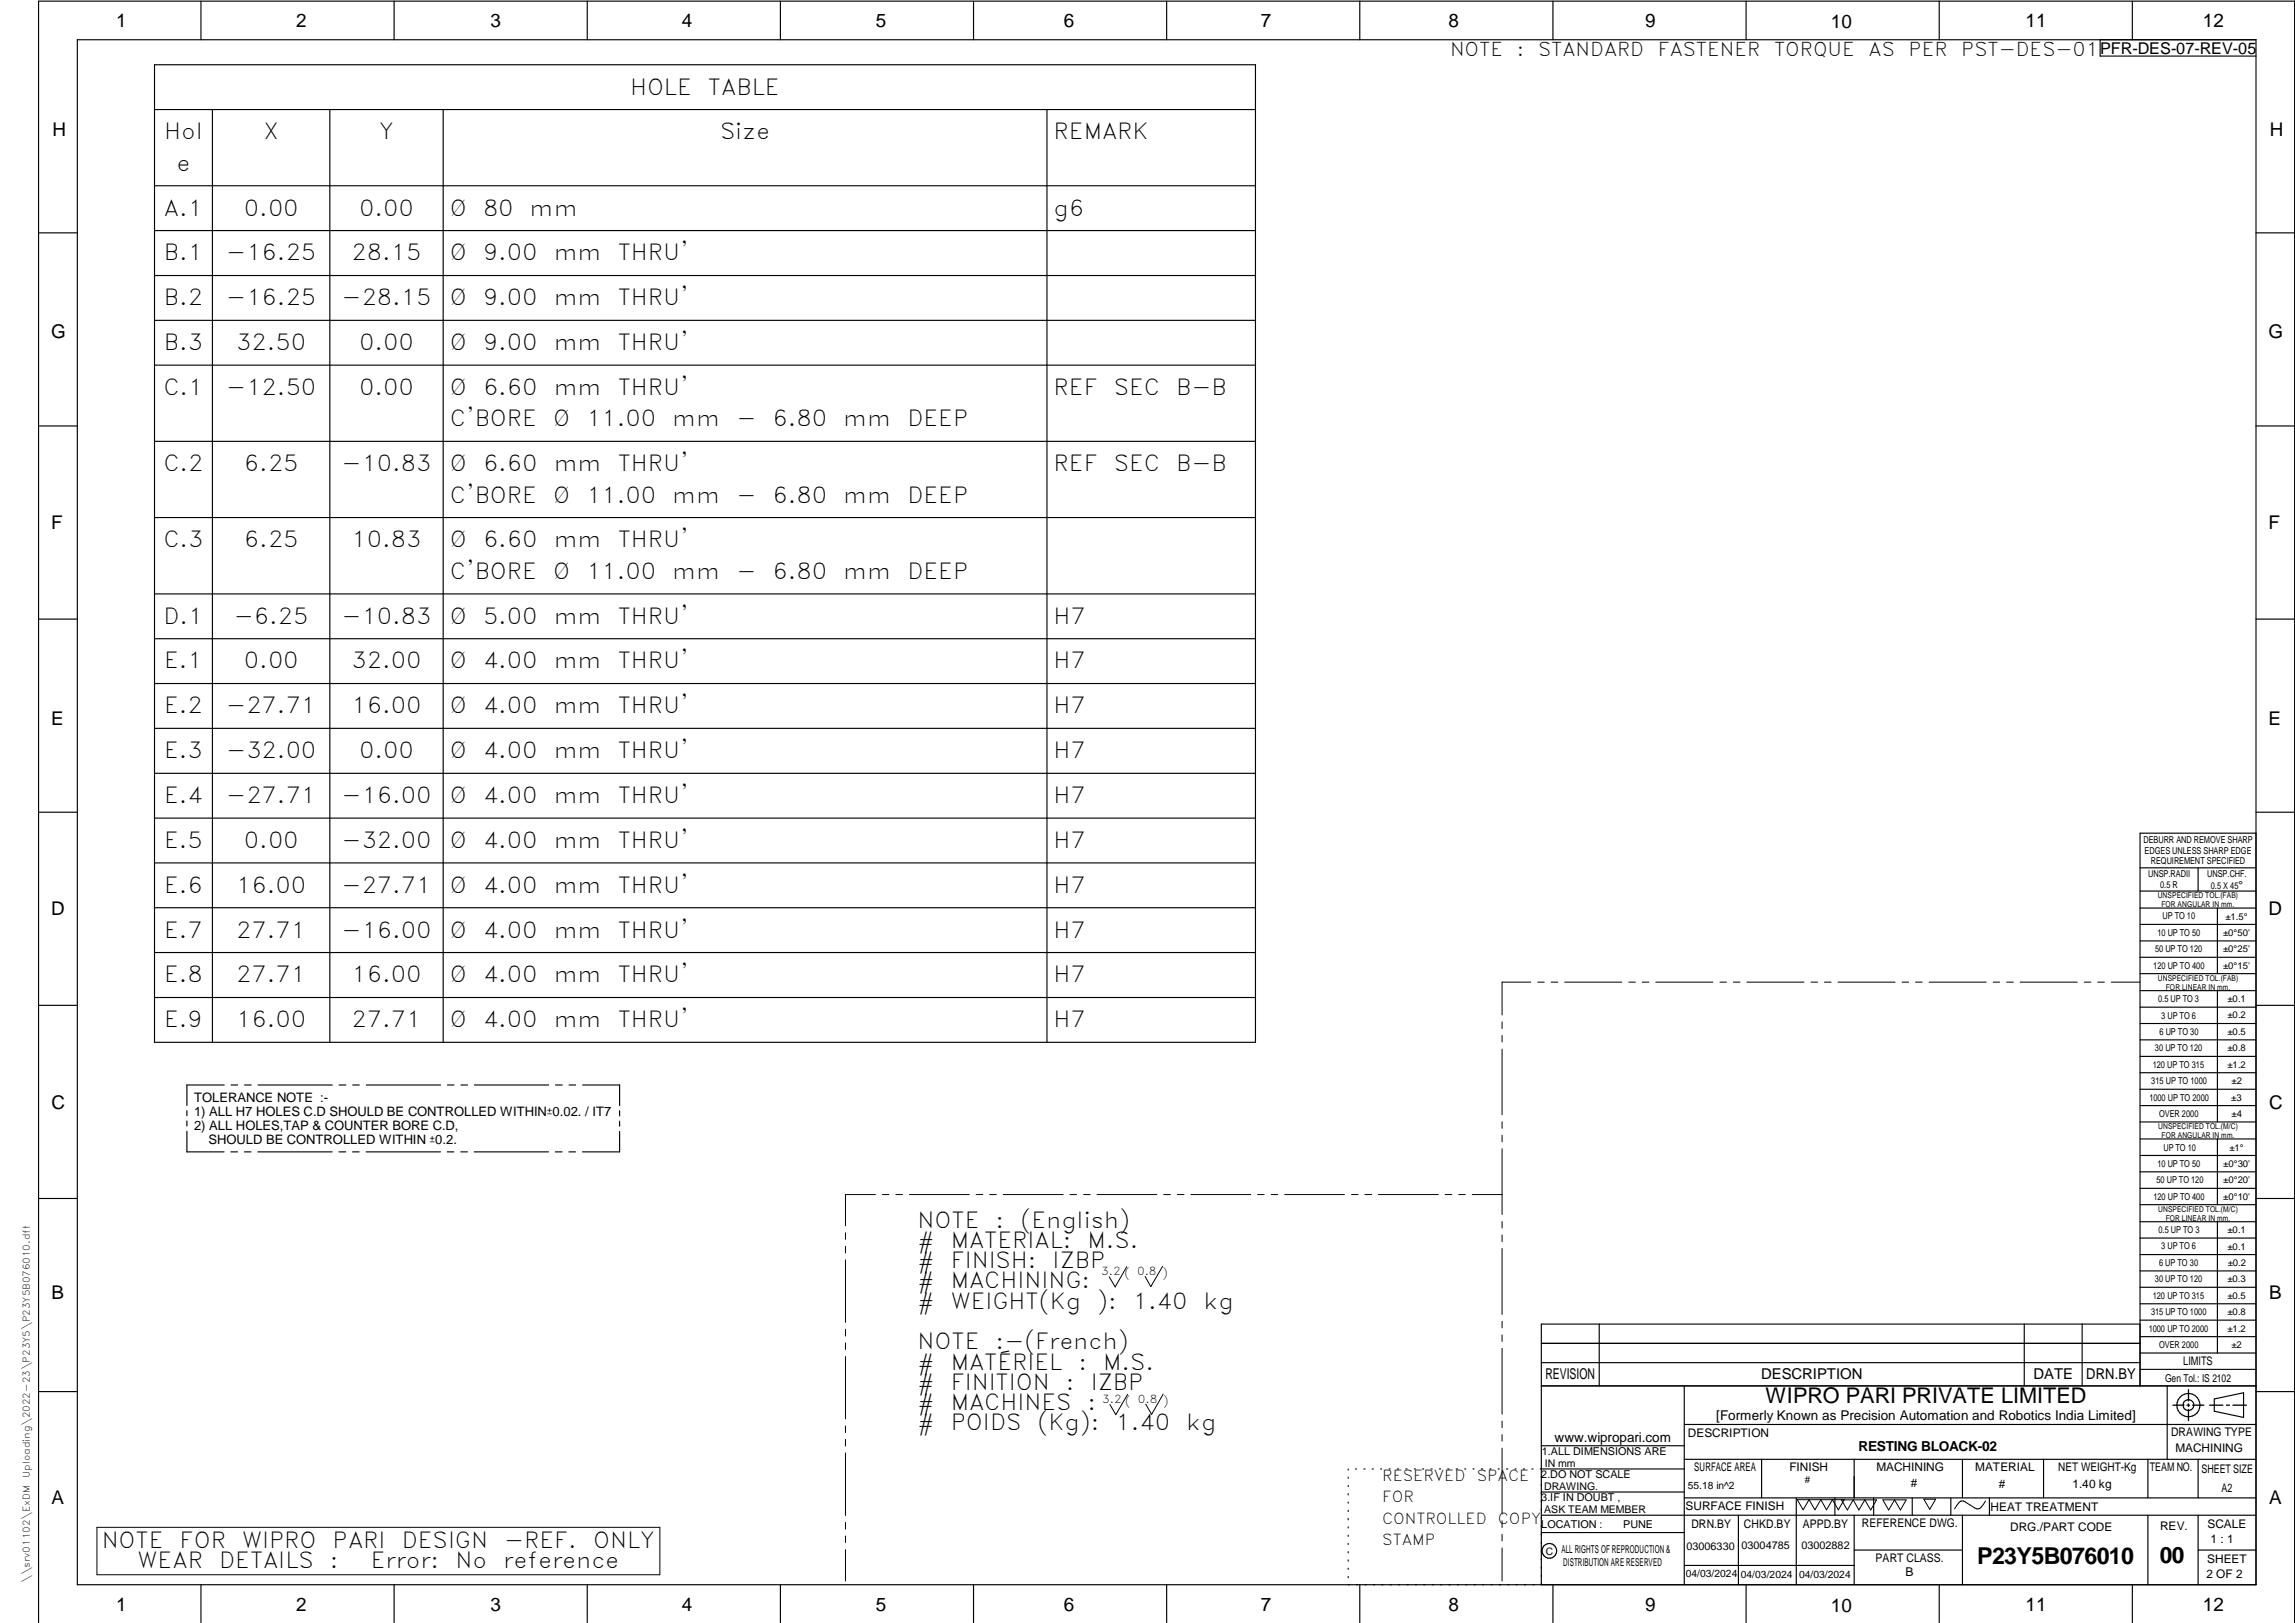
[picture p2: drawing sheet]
<svg xmlns="http://www.w3.org/2000/svg" width="594mm" height="420mm" viewBox="0 0 594 420" stroke-linecap="round" stroke-linejoin="round" font-family="sans-serif">
<defs><g id="words">
<text font-size="6" x="511.8" y="404.8">P23Y5B076010</text>
<text font-size="5.9" x="559.1" y="404.7">00</text>
<g font-size="5.7">
<text x="163.1" y="24.5">HOLE</text>
<text x="183.3" y="24.5">TABLE</text>
<text x="42.5" y="36.1">Hol</text>
<text x="68.2" y="36.1">X</text>
<text x="98.1" y="36.1">Y</text>
<text x="186.4" y="36.1">Size</text>
<text x="272.7" y="36.1">REMARK</text>
<text x="45.7" y="44.2">e</text>
<text x="42.4" y="55.8">A.1</text>
<text x="63.2" y="55.8">0.00</text>
<text x="93" y="55.8">0.00</text>
<text x="116.5" y="55.8">Ø</text>
<text x="125" y="55.8">80</text>
<text x="137.1" y="55.8">mm</text>
<text x="272.7" y="55.8">g6</text>
<text x="42.4" y="67.4">B.1</text>
<text x="58.6" y="67.4">-16.25</text>
<text x="91" y="67.4">28.15</text>
<text x="116.5" y="67.4">Ø</text>
<text x="125" y="67.4">9.00</text>
<text x="143.3" y="67.4">mm</text>
<text x="159.9" y="67.4">THRU'</text>
<text x="42.4" y="79">B.2</text>
<text x="58.6" y="79">-16.25</text>
<text x="88.4" y="79">-28.15</text>
<text x="116.5" y="79">Ø</text>
<text x="125" y="79">9.00</text>
<text x="143.3" y="79">mm</text>
<text x="159.9" y="79">THRU'</text>
<text x="42.4" y="90.6">B.3</text>
<text x="61.2" y="90.6">32.50</text>
<text x="93" y="90.6">0.00</text>
<text x="116.5" y="90.6">Ø</text>
<text x="125" y="90.6">9.00</text>
<text x="143.3" y="90.6">mm</text>
<text x="159.9" y="90.6">THRU'</text>
<text x="42.3" y="102.2">C.1</text>
<text x="58.6" y="102.2">-12.50</text>
<text x="93" y="102.2">0.00</text>
<text x="116.5" y="102.2">Ø</text>
<text x="125" y="102.2">6.60</text>
<text x="143.3" y="102.2">mm</text>
<text x="159.9" y="102.2">THRU'</text>
<text x="272.7" y="102.2">REF</text>
<text x="288.3" y="102.2">SEC</text>
<text x="304.4" y="102.2">B-B</text>
<text x="116.5" y="110.4">C'BORE</text>
<text x="143.2" y="110.4">Ø</text>
<text x="151.8" y="110.4">11.00</text>
<text x="174" y="110.4">mm</text>
<text x="190.6" y="110.4">-</text>
<text x="200" y="110.4">6.80</text>
<text x="218.3" y="110.4">mm</text>
<text x="234.9" y="110.4">DEEP</text>
<text x="42.3" y="122">C.2</text>
<text x="63.2" y="122">6.25</text>
<text x="88.4" y="122">-10.83</text>
<text x="116.5" y="122">Ø</text>
<text x="125" y="122">6.60</text>
<text x="143.3" y="122">mm</text>
<text x="159.9" y="122">THRU'</text>
<text x="272.7" y="122">REF</text>
<text x="288.3" y="122">SEC</text>
<text x="304.4" y="122">B-B</text>
<text x="116.5" y="130.1">C'BORE</text>
<text x="143.2" y="130.1">Ø</text>
<text x="151.8" y="130.1">11.00</text>
<text x="174" y="130.1">mm</text>
<text x="190.6" y="130.1">-</text>
<text x="200" y="130.1">6.80</text>
<text x="218.3" y="130.1">mm</text>
<text x="234.9" y="130.1">DEEP</text>
<text x="42.3" y="141.7">C.3</text>
<text x="63.2" y="141.7">6.25</text>
<text x="91" y="141.7">10.83</text>
<text x="116.5" y="141.7">Ø</text>
<text x="125" y="141.7">6.60</text>
<text x="143.3" y="141.7">mm</text>
<text x="159.9" y="141.7">THRU'</text>
<text x="116.5" y="149.9">C'BORE</text>
<text x="143.2" y="149.9">Ø</text>
<text x="151.8" y="149.9">11.00</text>
<text x="174" y="149.9">mm</text>
<text x="190.6" y="149.9">-</text>
<text x="200" y="149.9">6.80</text>
<text x="218.3" y="149.9">mm</text>
<text x="234.9" y="149.9">DEEP</text>
<text x="42.3" y="161.5">D.1</text>
<text x="60.5" y="161.5">-6.25</text>
<text x="88.4" y="161.5">-10.83</text>
<text x="116.5" y="161.5">Ø</text>
<text x="125" y="161.5">5.00</text>
<text x="143.3" y="161.5">mm</text>
<text x="159.9" y="161.5">THRU'</text>
<text x="272.7" y="161.5">H7</text>
<text x="42.5" y="173.1">E.1</text>
<text x="63.2" y="173.1">0.00</text>
<text x="91" y="173.1">32.00</text>
<text x="116.5" y="173.1">Ø</text>
<text x="125" y="173.1">4.00</text>
<text x="143.3" y="173.1">mm</text>
<text x="159.9" y="173.1">THRU'</text>
<text x="272.7" y="173.1">H7</text>
<text x="42.5" y="184.7">E.2</text>
<text x="58.6" y="184.7">-27.71</text>
<text x="91" y="184.7">16.00</text>
<text x="116.5" y="184.7">Ø</text>
<text x="125" y="184.7">4.00</text>
<text x="143.3" y="184.7">mm</text>
<text x="159.9" y="184.7">THRU'</text>
<text x="272.7" y="184.7">H7</text>
<text x="42.5" y="196.3">E.3</text>
<text x="58.6" y="196.3">-32.00</text>
<text x="93" y="196.3">0.00</text>
<text x="116.5" y="196.3">Ø</text>
<text x="125" y="196.3">4.00</text>
<text x="143.3" y="196.3">mm</text>
<text x="159.9" y="196.3">THRU'</text>
<text x="272.7" y="196.3">H7</text>
<text x="42.5" y="207.9">E.4</text>
<text x="58.6" y="207.9">-27.71</text>
<text x="88.4" y="207.9">-16.00</text>
<text x="116.5" y="207.9">Ø</text>
<text x="125" y="207.9">4.00</text>
<text x="143.3" y="207.9">mm</text>
<text x="159.9" y="207.9">THRU'</text>
<text x="272.7" y="207.9">H7</text>
<text x="42.5" y="219.5">E.5</text>
<text x="63.2" y="219.5">0.00</text>
<text x="88.4" y="219.5">-32.00</text>
<text x="116.5" y="219.5">Ø</text>
<text x="125" y="219.5">4.00</text>
<text x="143.3" y="219.5">mm</text>
<text x="159.9" y="219.5">THRU'</text>
<text x="272.7" y="219.5">H7</text>
<text x="42.5" y="231.1">E.6</text>
<text x="61.2" y="231.1">16.00</text>
<text x="88.4" y="231.1">-27.71</text>
<text x="116.5" y="231.1">Ø</text>
<text x="125" y="231.1">4.00</text>
<text x="143.3" y="231.1">mm</text>
<text x="159.9" y="231.1">THRU'</text>
<text x="272.7" y="231.1">H7</text>
<text x="42.5" y="242.7">E.7</text>
<text x="61.2" y="242.7">27.71</text>
<text x="88.4" y="242.7">-16.00</text>
<text x="116.5" y="242.7">Ø</text>
<text x="125" y="242.7">4.00</text>
<text x="143.3" y="242.7">mm</text>
<text x="159.9" y="242.7">THRU'</text>
<text x="272.7" y="242.7">H7</text>
<text x="42.5" y="254.3">E.8</text>
<text x="61.2" y="254.3">27.71</text>
<text x="91" y="254.3">16.00</text>
<text x="116.5" y="254.3">Ø</text>
<text x="125" y="254.3">4.00</text>
<text x="143.3" y="254.3">mm</text>
<text x="159.9" y="254.3">THRU'</text>
<text x="272.7" y="254.3">H7</text>
<text x="42.5" y="265.9">E.9</text>
<text x="61.2" y="265.9">16.00</text>
<text x="91" y="265.9">27.71</text>
<text x="116.5" y="265.9">Ø</text>
<text x="125" y="265.9">4.00</text>
<text x="143.3" y="265.9">mm</text>
<text x="159.9" y="265.9">THRU'</text>
<text x="272.7" y="265.9">H7</text>
<text x="237.5" y="317.8">NOTE</text>
<text x="257.7" y="317.8">:</text>
<text x="264.1" y="317.8">(English)</text>
<text x="237.5" y="323">#</text>
<text x="246.1" y="323">MATERIAL:</text>
<text x="281.5" y="323">M.S.</text>
<text x="237.5" y="328.3">#</text>
<text x="246.1" y="328.3">FINISH:</text>
<text x="272.5" y="328.3">IZBP</text>
<text x="237.5" y="333.5">#</text>
<text x="246.1" y="333.5">MACHINING:</text>
<text x="237.5" y="338.8">#</text>
<text x="246.1" y="338.8">WEIGHT(Kg</text>
<text x="284" y="338.8">):</text>
<text x="293.3" y="338.8">1.40</text>
<text x="311.6" y="338.8">kg</text>
<text x="237.5" y="349.3">NOTE</text>
<text x="257.7" y="349.3">:-(French)</text>
<text x="237.5" y="354.5">#</text>
<text x="237.5" y="359.8">#</text>
<text x="246.1" y="359.8">FINITION</text>
<text x="246.1" y="354.5">MATÉRIEL</text>
<text x="275.9" y="359.8">:</text>
<text x="279.2" y="354.5">:</text>
<text x="282.3" y="359.8">IZBP</text>
<text x="285.6" y="354.5">M.S.</text>
<text x="237.5" y="365">#</text>
<text x="246.1" y="365">MACHINES</text>
<text x="281.5" y="365">:</text>
<text x="237.5" y="370.3">#</text>
<text x="246.1" y="370.3">POIDS</text>
<text x="268.5" y="370.3">(Kg):</text>
<text x="288.8" y="370.3">1.40</text>
<text x="307.1" y="370.3">kg</text>
<text x="26.3" y="400.6">NOTE</text>
<text x="46.5" y="400.6">FOR</text>
<text x="62.7" y="400.6">WIPRO</text>
<text x="86.1" y="400.6">PARI</text>
<text x="104" y="400.6">DESIGN</text>
<text x="130.5" y="400.6">-REF.</text>
<text x="153.5" y="400.6">ONLY</text>
<text x="35.6" y="405.9">WEAR</text>
<text x="56.7" y="405.9">DETAILS</text>
<text x="85.4" y="405.9">:</text>
<text x="96" y="405.9">Error:</text>
<text x="117.9" y="405.9">No</text>
<text x="130.3" y="405.9">reference</text>
</g>
<text font-size="5.6" x="457" y="363.2">WIPRO PARI PRIVATE LIMITED</text>
<g font-size="4.9">
<text x="30" y="6.9">1</text>
<text x="76.7" y="6.9">2</text>
<text x="127" y="6.9">3</text>
<text x="176.5" y="6.9">4</text>
<text x="226.7" y="6.9">5</text>
<text x="275.4" y="6.9">6</text>
<text x="326.4" y="6.9">7</text>
<text x="375" y="6.9">8</text>
<text x="425.8" y="6.9">9</text>
<text x="473.9" y="7.3">10</text>
<text x="524.3" y="6.9">11</text>
<text x="570.2" y="6.9">12</text>
<text x="375.4" y="14.5">NOTE</text>
<text x="392.7" y="14.5">:</text>
<text x="398.2" y="14.5">STANDARD</text>
<text x="429.2" y="14.5">FASTENER</text>
<text x="459.2" y="14.5">TORQUE</text>
<text x="483.7" y="14.5">AS</text>
<text x="494.1" y="14.5">PER</text>
<text x="507.7" y="14.5">PST-DES-01</text>
<text x="13.6" y="35.1">H</text>
<text x="587.6" y="35.1">H</text>
<text x="13.2" y="87.5">G</text>
<text x="587.2" y="87.5">G</text>
<text x="13.2" y="137">F</text>
<text x="587.2" y="137">F</text>
<text x="13.2" y="187.6">E</text>
<text x="587.2" y="187.6">E</text>
<text x="13.2" y="237">D</text>
<text x="587.2" y="237">D</text>
<text x="13.4" y="287.1">C</text>
<text x="587.4" y="287.1">C</text>
<text x="13.4" y="336.2">B</text>
<text x="587.4" y="336.2">B</text>
<text x="13.4" y="389.3">A</text>
<text x="587.4" y="389.3">A</text>
<text x="30" y="416.9">1</text>
<text x="76.7" y="416.9">2</text>
<text x="127" y="416.9">3</text>
<text x="176.5" y="416.9">4</text>
<text x="226.7" y="416.9">5</text>
<text x="275.4" y="416.9">6</text>
<text x="326.4" y="416.9">7</text>
<text x="375" y="416.9">8</text>
<text x="425.8" y="416.9">9</text>
<text x="473.9" y="417.3">10</text>
<text x="524.3" y="416.9">11</text>
<text x="570.2" y="416.9">12</text>
</g>
<text font-size="4.2" x="543.6" y="14">PFR-DES-07-REV-05</text>
<g font-size="3.9">
<text x="400" y="357.1">REVISION</text>
<text x="455.9" y="357.1">DESCRIPTION</text>
<text x="526.4" y="357.1">DATE</text>
<text x="540" y="357.1">DRN.BY</text>
<text x="357.8" y="383.3">RESERVED</text>
<text x="382.3" y="383.3">SPACE</text>
<text x="357.8" y="388.9">FOR</text>
<text x="357.8" y="394.5">CONTROLLED</text>
<text x="387.8" y="394.5">COPY</text>
<text x="357.8" y="400">STAMP</text>
</g>
<text font-size="3.6" x="481.1" y="375.8">RESTING BLOACK-02</text>
<g font-size="3.5">
<text x="444.3" y="367.7">[Formerly Known as Precision Automation and Robotics India Limited]</text>
<text x="402.4" y="373.3">www.wipropari.com</text>
</g>
<g font-size="3.4">
<text x="50.2" y="285.2">TOLERANCE NOTE :-</text>
<text x="50.2" y="288.8">1) ALL H7 HOLES C.D SHOULD BE CONTROLLED WITHINu0.02. / IT7</text>
<text x="50.2" y="292.4">2) ALL HOLES,TAP &amp; COUNTER BORE C.D,</text>
<text x="54" y="296">SHOULD BE CONTROLLED WITHIN u0.2.</text>
</g>
<g font-size="3.1">
<text x="565.1" y="353.5">LIMITS</text>
<text x="562" y="371.7">DRAWING TYPE</text>
<text x="436.9" y="372.1">DESCRIPTION</text>
<text x="563.1" y="375.9">MACHINING</text>
<text x="438.6" y="380.8">SURFACE AREA</text>
<text x="463.2" y="380.9">FINISH</text>
<text x="485.7" y="380.8">MACHINING</text>
<text x="511.3" y="380.9">MATERIAL</text>
<text x="532.8" y="380.7">NET WEIGHT-Kg</text>
<text x="556.5" y="380.7">TEAM NO.</text>
<text x="569.9" y="381.2">SHEET SIZE</text>
<text x="494.6" y="385.1">#</text>
<text x="517.4" y="385.3">#</text>
<text x="536.4" y="385.3">1.40 kg</text>
<text x="575" y="386.1">A2</text>
<text x="436.3" y="391">SURFACE FINISH</text>
<text x="437.8" y="395.5">DRN.BY</text>
<text x="451.4" y="395.4">CHKD.BY</text>
<text x="466.6" y="395.5">APPD.BY</text>
<text x="482" y="395.4">REFERENCE DWG.</text>
<text x="515.3" y="391.1">HEAT TREATMENT</text>
<text x="571.4" y="395.6">SCALE</text>
<text x="520.4" y="396.2">DRG./PART CODE</text>
<text x="559.2" y="396.1">REV.</text>
<text x="572.2" y="399.5">1 : 1</text>
<text x="485.5" y="404.3">PART CLASS.</text>
<text x="493.2" y="407.9">B</text>
<text x="571.4" y="404.7">SHEET</text>
<text x="571.2" y="408.4">2 OF 2</text>
</g>
<text font-size="3" x="579.5" y="230.1">°</text>
<g font-size="2.8">
<text x="285.1" y="330.1">3.2 ( 0.8 )</text>
<text x="560.4" y="357.7">Gen Tol.: IS 2102</text>
<text x="285.3" y="363.2">3.2 ( 0.8 )</text>
<text x="399.1" y="376.6">1.ALL DIMENSIONS ARE</text>
<text x="399" y="382.7">2.DO NOT SCALE</text>
<text x="399" y="388.7">3.IF IN DOUBT ,</text>
<text x="399" y="395.4">LOCATION :</text>
<text x="420.2" y="395.6">PUNE</text>
<text x="404.2" y="402">ALL RIGHTS OF REPRODUCTION &amp;</text>
<text x="436.5" y="401.2">03006330</text>
<text x="450.8" y="400.9">03004785</text>
<text x="466.3" y="401">03002882</text>
<text x="404.7" y="405.4">DISTRIBUTION ARE RESERVED</text>
</g>
<g font-size="2.7">
<text x="399.9" y="379.7">IN mm</text>
<text x="399.7" y="385.7">DRAWING.</text>
<text x="436.9" y="385.4">55.18 in^2</text>
<text x="399.7" y="391.8">ASK TEAM MEMBER</text>
<text x="400.1" y="402.5">C</text>
<text x="436.4" y="408.3">04/03/2024</text>
<text x="450.6" y="408.4">04/03/2024</text>
<text x="465.7" y="408.5">04/03/2024</text>
</g>
<g font-size="2.5">
<text x="554.9" y="218.3">DEBURR AND REMOVE SHARP</text>
<text x="555.2" y="221">EDGES UNLESS SHARP EDGE</text>
<text x="556.1" y="227.1">UNSP.RADII</text>
<text x="556.8" y="223.8">REQUIREMENT SPECIFIED</text>
<text x="571.4" y="226.9">UNSP.CHF.</text>
<text x="559.2" y="229.9">0.5 R</text>
<text x="572.3" y="230.1">0.5 X 45</text>
<text x="559.8" y="238">UP TO 10</text>
<text x="576.1" y="238.1">±1.5°</text>
<text x="558.5" y="242.2">10 UP TO 50</text>
<text x="575.5" y="242.3">±0°50'</text>
<text x="557.4" y="250.7">120 UP TO 400</text>
<text x="557.9" y="246.5">50 UP TO 120</text>
<text x="575.5" y="250.7">±0°15'</text>
<text x="575.5" y="246.5">±0°25'</text>
<text x="558.7" y="259.4">0.5 UP TO 3</text>
<text x="559.5" y="263.7">3 UP TO 6</text>
<text x="576.6" y="263.6">±0.2</text>
<text x="576.6" y="259.4">±0.1</text>
<text x="559" y="267.9">6 UP TO 30</text>
<text x="576.6" y="267.9">±0.5</text>
<text x="557.8" y="272.2">30 UP TO 120</text>
<text x="576.6" y="272.2">±0.8</text>
<text x="556.9" y="280.7">315 UP TO 1000</text>
<text x="557.3" y="276.4">120 UP TO 315</text>
<text x="576.6" y="276.4">±1.2</text>
<text x="577.7" y="280.7">±2</text>
<text x="556.4" y="284.9">1000 UP TO 2000</text>
<text x="577.6" y="284.9">±3</text>
<text x="558.9" y="289.2">OVER 2000</text>
<text x="577.7" y="289.3">±4</text>
<text x="560" y="297.9">UP TO 10</text>
<text x="577.1" y="297.9">±1°</text>
<text x="558.5" y="302.1">10 UP TO 50</text>
<text x="575.5" y="302.1">±0°30'</text>
<text x="557.4" y="310.6">120 UP TO 400</text>
<text x="558.2" y="306.3">50 UP TO 120</text>
<text x="575.5" y="310.6">±0°10'</text>
<text x="575.5" y="306.4">±0°20'</text>
<text x="558.8" y="319.2">0.5 UP TO 3</text>
<text x="559.4" y="323.4">3 UP TO 6</text>
<text x="576.6" y="319.2">±0.1</text>
<text x="576.6" y="323.5">±0.1</text>
<text x="558.9" y="327.7">6 UP TO 30</text>
<text x="576.7" y="327.7">±0.2</text>
<text x="557.8" y="332">30 UP TO 120</text>
<text x="576.6" y="332">±0.3</text>
<text x="556.8" y="340.5">315 UP TO 1000</text>
<text x="557.3" y="336.3">120 UP TO 315</text>
<text x="576.6" y="336.3">±0.5</text>
<text x="576.6" y="340.5">±0.8</text>
<text x="556.2" y="344.7">1000 UP TO 2000</text>
<text x="576.6" y="344.7">±1.2</text>
<text x="558.9" y="349">OVER 2000</text>
<text x="577.6" y="349">±2</text>
<text x="467.2" y="383.8">#</text>
</g>
<g font-size="2.4">
<text x="7.7" y="382.7" transform="rotate(-90 7.7 382.7)">Uploading\2022-23\P23Y5\P23Y5B076010.dft</text>
<text x="7.7" y="409.8" transform="rotate(-90 7.7 409.8)">\\srv01102\ExDM</text>
</g>
<g font-size="2.1">
<text x="558.5" y="232.4">UNSPECIFIED TOL.(FAB)</text>
<text x="559.5" y="234.7">FOR ANGULAR IN mm.</text>
<text x="558.6" y="253.9">UNSPECIFIED TOL.(FAB)</text>
<text x="560.7" y="256.3">FOR LINEAR IN mm.</text>
<text x="558.7" y="292.3">UNSPECIFIED TOL.(M/C)</text>
<text x="559.6" y="294.7">FOR ANGULAR IN mm.</text>
<text x="558.7" y="313.7">UNSPECIFIED TOL.(M/C)</text>
<text x="560.6" y="316.1">FOR LINEAR IN mm.</text>
</g>
</g></defs>
<g fill="none" stroke="#000" stroke-width=".3">
<path d="M20 10.3h564v400h-564zM40 16.8h285v253h-285zM52 .3v10M102 .3v10M152 .3v10M202 .3v10M252 .3v10M302 .3v10M352 .3v10M402 .3v10M452 .3v10M502 .3v10"/>
<path d="M543.6 10.3v4.2h40.4M552 .3v10M40 28.4h285M55 28.4v241.4M85.4 28.4v241.4M114.7 28.4v241.4M271 28.4v241.4M40 48.1h285M40 59.7h285M10 60.3h10M40 71.3h285M584 60.3h10"/>
<path d="M40 82.9h285M40 94.5h285M10 110.3h10M40 114.3h285M584 110.3h10M40 134h285M40 153.8h285M10 160.3h10M40 165.4h285M40 177h285M584 160.3h10M40 188.6h285"/>
<path d="M10 210.3h10M40 200.2h285M40 211.8h285M584 215.7h-30v143.1M584 210.3h10M40 223.4h285M40 235h285M554 224.7h30M554 230.7h30M554 235.1h30M554 239.3h30M569 224.7v6"/>
<path d="M574 235.1v17M40 246.6h285M40 258.2h285M554 243.6h30M554 247.8h30M554 252.1h30M554 256.5h30M574 256.5v33.9M10 260.3h10M554 260.7h30M554 265h30M554 269.2h30"/>
<path d="M554 273.5h30M554 277.7h30M584 260.3h10M48.4 287.5v1.3M48.4 290.2v1.3M48.4 292.9v5.3h9.6M58 280.9h-9.6v5.3M59.8 298.2h1.7M59.8 280.9h1.7M63.3 298.2h1.7M63.3 280.9h1.7M66.8 298.2h19.2"/>
<path d="M66.8 280.9h19.2M87.8 298.2h1.7M87.8 280.9h1.7M91.3 298.2h1.7M91.3 280.9h1.7M94.8 298.2h19.2M94.8 280.9h19.2M115.8 298.2h1.7M115.8 280.9h1.7M119.3 298.2h1.7M119.3 280.9h1.7M122.8 298.2h19.2"/>
<path d="M122.8 280.9h19.2M143.8 298.2h1.7M143.8 280.9h1.7M147.3 298.2h1.7M147.3 280.9h1.7M150.8 280.9h9.6v5.3M160.4 292.9v5.3h-9.6M160.4 287.6v1.3M160.4 290.2v1.3M554 282h30M554 286.2h30M554 290.4h30"/>
<path d="M554 294.9h30M554 299.1h30M574 294.9v17M10 310.3h10M554 303.4h30M554 307.6h30M554 311.9h30M554 316.3h30M574 316.3v34M584 310.3h10M554 320.5h30M554 324.8h30"/>
<path d="M554 329h30M554 333.2h30M554 337.5h30M399 358.8h185M399 352.8h155M399 347.8h155M414 342.8v16M436 358.8v51.5M524 342.8v16M539 342.8v16M554 341.8h30M554 346h30"/>
<path d="M554 350.3h30M554 354.5h30M554 342.8h-155v67.5M561 358.8v19M10 360.3h10M399 374.3h37M436 368.8h148M436 377.8h148M456 377.8v10M480 377.8v10M508 377.8v10M529 377.8v10"/>
<path d="M556 377.8v10M569 377.8v10M573.2 362.2l7.6-1.6v6.3l-7.6-1.6zM584 360.3h10M349 380.3v.3M349 382.4v.3M349 384.6v.3M349 386.7v.3M349 388.8v.3M349 391v.3M349 393.1v.3M349 395.3v.3"/>
<path d="M349 397.4v.3M349 399.5v.3M350.9 380.3h.2M353.1 380.3h.2M355.2 380.3h.3M357.4 380.3h.3M359.6 380.3h.3M361.7 380.3h.3M363.9 380.3h.3M366.1 380.3h.3M368.3 380.3h.2M370.4 380.3h.3"/>
<path d="M372.6 380.3h.3M374.8 380.3h.3M376.9 380.3h.4M379.1 380.3h.3M381.3 380.3h.3M383.4 380.3h.4M385.6 380.3h.3M387.8 380.3h.3M390 380.3h.3M392.2 380.3h.3M394.3 380.3h.3M396.5 380.3h.3"/>
<path d="M398.7 380.3h37.3M399 386.2h37M399 396.7h37M436 387.8h148M450 392.3v18M465 387.8v22.5M475 387.8v4.5M480 392.3v18M485 387.8v4.5M495 387.8v4.5M505 387.8v4.5M508 392.3v18"/>
<path d="M515 387.8v4.5M556 392.3v18M569 392.3v18M584 392.3h-185M52 410.3v9.7M102 410.3v9.7M152 410.3v9.7M202 410.3v9.7M252 410.3v9.7M302 410.3v9.7M349 401.7v.3M349 403.8v.4"/>
<path d="M349 406v.3M349 408.1v.3M352 410.3v9.7M402 410.3v9.7M436 405.3h44M452 410.3v9.7M480 401.3h28M502 410.3v9.7M552 410.3v9.7M569 401.3h15M10 420v-419.7h584v419.7"/>
<circle cx="566.5" cy="363.8" r="2.99"/>
<circle cx="566.5" cy="363.7" r="1.41"/>
<circle cx="401.1" cy="401.5" r="1.9"/>
</g>
<path d="M566.5 359.7v3M562.5 363.8h2.9M566.1 363.8h.7M566.5 363.4v.7M566.5 364.9v2.8M567.6 363.8h2.9M572 363.8h3.4M576.3 363.8h.8M578 363.8h3.5" fill="none" stroke="#000" stroke-width=".34"/>
<g fill="none" stroke="#000" stroke-width=".26">
<path d="M396.2 254.3h-7.4v8.5M398.1 254.3h1.6M401.5 254.3h1.8M405 254.3h14.8M421.6 254.3h1.7M425.1 254.3h1.7M428.6 254.3h14.8M445.2 254.3h1.7M448.7 254.3h1.7M452.2 254.3h14.8M468.8 254.3h1.7M472.3 254.3h1.7"/>
<path d="M475.8 254.3h14.8M492.4 254.3h1.7M495.8 254.3h1.8M499.4 254.3h14.7M516 254.3h1.6M519.4 254.3h1.8M522.9 254.3h14.8M539.5 254.3h1.7M543 254.3h1.7M546.5 254.3h7.4M388.8 264.5v1.8M388.8 268.1v1.6"/>
<path d="M388.8 271.6v17M388.8 290.4v1.7M388.8 293.9v1.7M388.8 297.4v17M218.9 319.2v1.6M226.6 309.2h-7.7v8.1M228.4 309.2h1.7M231.9 309.2h1.7M235.4 309.2h15.5M252.7 309.2h1.7M256.2 309.2h1.7M259.7 309.2h15.5"/>
<path d="M277 309.2h1.7M280.5 309.2h1.7M284 309.2h15.5M301.2 309.2h1.8M304.8 309.2h1.7M308.3 309.2h15.5M325.5 309.2h1.7M329.1 309.2h1.6M332.6 309.2h15.4M349.8 309.2h1.7M353.3 309.2h1.7M356.8 309.2h15.5"/>
<path d="M374.1 309.2h1.7M377.6 309.2h1.7M381.1 309.2h7.7M388.8 316.2v1.7M388.8 319.7v1.7M218.9 322.6v1.8M218.9 326.1v16.2M291.7 327.9l-3 5.3-1.6-2.7M300.9 327.8l-3 5.3-1.5-2.6M388.8 323.2v17.1M218.9 344.1v1.8M218.9 347.6v1.7"/>
<path d="M218.9 351.2v16.1M388.8 342.1v1.6M388.8 345.6v1.7M388.8 349v17.1M218.9 369.1v1.7M218.9 372.6v1.8M218.9 376.1v16.2M291.9 361l-3.1 5.2-1.5-2.6M301.1 360.9l-3 5.2-1.5-2.6M388.8 367.9v1.7M388.8 371.4v1.7M388.8 374.9v17"/>
<path d="M25.1 395.4h145.7v12.3h-145.7zM218.9 394.1v1.8M218.9 397.6v1.7M388.8 393.7v1.7M388.8 397.2v1.7M465.2 388.2h12.2l-1.5 2.7-1.6-2.7-1.5 2.7-1.5-2.7-1.5 2.7-1.5-2.7-1.5 2.7zM476.7 388.3h9.1l-1.6 2.6-1.5-2.6-1.5 2.6-1.5-2.6-1.5 2.6zM487.4 388.3h6l-1.5 2.6-1.5-2.6-1.5 2.6zM498 388.1h3.1l-1.6 2.6zM514 388.6l-1.1 1.5a1.2 1.2 0 0 1-1.8 .3l-1.8-1.2a1.41 1.41 0 0 0-2.3-.1l-1 1.5M218.9 401.2v8.1M388.8 400.7v8.6"/>
</g>
<use href="#words"/>
</svg>
